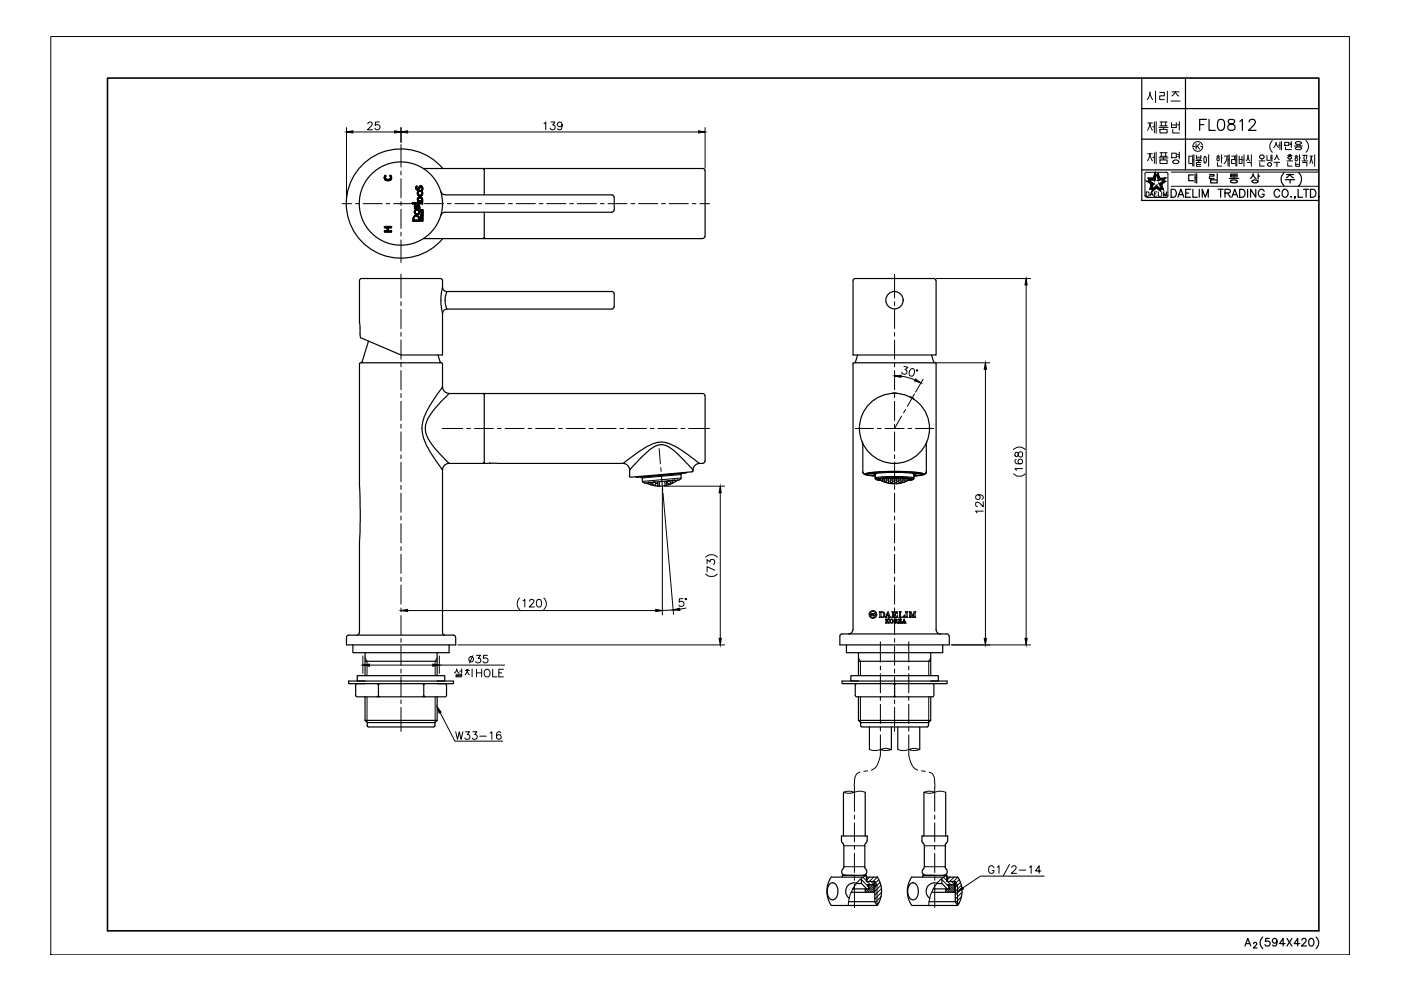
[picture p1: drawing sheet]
<svg xmlns="http://www.w3.org/2000/svg" width="297mm" height="210mm" viewBox="0 0 297 210" stroke-linecap="round" stroke-linejoin="round" font-family="sans-serif">
<defs><g id="words">
<text font-size="11" x="238.8" y="37.7">제품명</text>
<g font-size="8.8">
<text x="239.2" y="22.9">시리즈</text>
<text x="238.8" y="29.6">제품번</text>
</g>
<g font-size="5.7">
<text x="253.3" y="28.9">FL0812</text>
<text x="94.2" y="144.6">설치HOLE</text>
</g>
<g font-size="4.9">
<text x="98.4" y="141.8">35</text>
<text x="95.6" y="158">W33-16</text>
</g>
<g font-size="4.4">
<text x="76.9" y="28.6">25</text>
<text x="114.3" y="28.6">139</text>
<text x="209.5" y="110.1" transform="rotate(-90 209.5 110.1)">129</text>
<text x="146.8" y="129.8" transform="rotate(-90 146.8 129.8)">5°</text>
</g>
</g></defs>
<!-- layer: 0 -->
<g fill="none" stroke="#000" stroke-width=".21">
<path d="M10.8 7.7h275.3v194.7h-275.3zM248.3 36.5h31.3M248.3 39.5h31.3M255.3 33.4l.2-.3 .2 .3v1M255.7 34.4l-.2 .2-.2-.2M256.3 32.8v2.5M258 33.2h.6M258.1 34.5v.7h.9M258.2 32.9h.2M258.4 33.5v.5M258.5 33.5a.3 .3 0 0 0-.5 .3 .3 .3 0 0 0 .5 .2M259 32.8v1.8"/>
<path d="M259 33.5h.1M259.6 33.1h.6l-.2 .8-.5 .8M260.4 32.9v2.3M260.4 33.9h.2M260.6 32.8v2.5M261.1 33.1h.7v.7h-.7v.9h.7M261.8 33.9h.2M262 32.9v2.3M262.2 32.8v2.5M262.7 33.1v1.6h.6v-1.6M262.7 33.8h.6M263.5 33.9h.3"/>
<path d="M263.8 32.8v2.5M264.2 34.1l.3-.5 .1-.7 .4 1.2M264.5 34.5h.8v.8M265.3 32.8v1.4M266.9 34.1h1.3M267.1 34.5v.7h.9M267.3 32.9h.5M267.3 33.6h.5M267.3 32.9l-.2 .4 .2 .3M267.6 33.7v.4M267.8 32.9l.2 .4-.2 .3M268.6 32.9v1.1h.6"/>
<path d="M269.4 34.5l.2 .4-.2 .3M269.4 34.5a.41 .41 0 0 0-.5 .1 .41 .41 0 0 0 0 .5 .41 .41 0 0 0 .5 .1M269.5 33.5h.2M269.5 32.9v1.3M269.7 32.8v1.4M269.8 29.8a1.68 1.68 0 0 0 0 2.5M270.1 34.4h1.2M270.6 30.2v.2M270.7 32.9l-.2 .6-.3 .4M270.7 32.9l.5 .9M270.7 34.4v.9M271.1 31.3l-.6-1-.5 1"/>
<path d="M271.1 30.8h.3M271.4 30.1v1.6M271.7 30v1.8M272.4 30.2h.8v.6h-.8zM272.6 31.2v.5h1.2M272.9 34.1h1.2M273 34.5v.7h1M273 33h1M273.1 33.5l.1 .2M273.2 33.2l-.1 .3M273.2 33.2h.5M273.2 33.6h.5"/>
<path d="M273.3 32.8h.4M273.4 30.4h.4M273.4 30.6h.4M273.5 33.7v.4M273.7 33.2l.1 .2M273.8 30v1.3M273.8 33.3l-.1 .4M274.4 30.9h1.8M274.5 33.2h.7M274.6 33.5h.4M274.6 34h.4M274.6 30.4l1 .2"/>
<path d="M274.7 33.5v.5M274.7 30.2v.2M274.7 34.4v.9h.8v-.9M274.7 32.9h.3M274.7 34.8h.8M275 30.7v.2M275 33.5v.5M275.5 33.5h.2M275.5 32.8v1.4M275.6 30.1l.3 .1M275.6 30.7v.2M275.6 30.1h-.6l-.4 .1"/>
<path d="M275.7 31.2l.2 .1a.66 .66 0 0 1-.6 .5 .66 .66 0 0 1-.6-.5M275.7 31.2h-.5l-.5 .2M275.9 30.2v.2l-.3 .2M276 34.1h1.3M276.2 34.5h.9v.8M276.2 32.9h.4M276.5 32.9l-.1 .8M276.6 33.7v.4M276.7 32.9h.4M276.9 29.8a1.68 1.68 0 0 1 0 2.5M277.1 32.9l-.1 .8M277.7 34.6l.3-1.3 .3 1.3"/>
<path d="M277.7 33.1h.6M278 33.1v.2M278.7 32.8v2.5M242.8 41.5l.4 .3M243 40.7a.51 .51 0 0 1 .6 .2 .51 .51 0 0 1-.1 .7h-.5zM243.8 41.6l.4-.9 .3 .9M245.3 40.7h-.6v.9h.6M245.6 40.7v.9h.5M246.3 40.7v.9M246.7 41.6v-.9l.3 .9 .4-.9v.9M247.6 41.5l-.3 .4h-4.1M96.6 136.7h-.1"/>
<path d="M184.5 130.2h.1v.2h-.3M184.7 130h.2v.2l.5-.2-.2 .2 .2 .4h-.2l-.2-.3-.1 .3h-.2zM185.6 130h.2M185.7 130a.66 .66 0 0 0-.7-.4 .66 .66 0 0 0-.6 .6M185.8 130a.83 .83 0 0 0-.9-.5 .83 .83 0 0 0-.6 .9M185.9 130.2a.83 .83 0 0 1-.6 .9 .83 .83 0 0 1-1-.5M185.9 130.2h-.4v.2h.2a.66 .66 0 0 1-.5 .5 .66 .66 0 0 1-.7-.3h-.2M186.4 129.7h.6a.59 .59 0 0 1 .6 .6 .59 .59 0 0 1-.6 .6h-.6l.1-.1v-1zM186.8 130.9v-1.1a.53 .53 0 0 1 .6 .5 .53 .53 0 0 1-.5 .6M187.6 130.9l.4-.3 .1 .3zM187.9 130.6l.4-.9 .5 1.2h-.4M188 130.6h.4v.3"/>
<path d="M188.2 130l.2 .5h-.4zM188.4 131.4l-.3 .3 .3 .3M188.4 131.4h.1M188.4 132h.1M188.4 131.3h.1M188.4 131.3v.1M188.5 131.3h-.3l.1 .1-.3 .3v-.4h.1h-.4l.1 .1v.6l-.1 .1h.4l-.1-.4 .3 .4h.2l-.1-.1M188.5 131.3h.1M189.1 130.9h1.2v-.4l-.3 .3-.2 .1M189.1 130.9h.1M189.2 131.5h.1M189.6 131.3h.4a.24 .24 0 0 1 .2 .2 .24 .24 0 0 1-.2 .2l.4 .4h-.2l-.3-.4v.4h-.3l.1-.1v-.6z"/>
<path d="M189.7 131.3h.1M189.8 131.3l.3 .1-.2 .3zM189.8 130l-.3 .3v-.5h.5l.2 .3M189.8 130h.1M189.9 130v.6l-.2-.3-.2 .1v.4l.1 .1M190.2 130.1h.1M190.3 130.1l-.1-.4h-1.1l.1 .1v1.1M190.5 132.1h.1M190.6 129.7h.5l-.2 .1v.9a.51 .51 0 0 0 .9-.3l-.1 .5h-1.1l.1-.1v-1zM190.6 132h.1M190.7 132h.1M190.8 132h.2"/>
<path d="M190.8 132h.1M190.9 131.7l.1 .1v-.3l-.3 .2v-.4l.4 .2v-.2h-.6l.1 .1v.6l-.1 .1h.7v-.2l-.2 .1M190.9 131.7h.1M190.9 131.3h.1M190.9 131.7h-.2v.3M190.9 131.5h.1M190.9 131.6h.1M191 132h.1M191.1 132h.1M191.3 132l-.1 .1h.4l-.1-.3h.3l.1 .2M191.3 132h.1M191.4 132h-.1"/>
<path d="M191.4 132l.3-.7 .3 .7M191.4 132h.1M191.7 131.4l.1 .4h-.3zM191.7 130.9h.1M191.9 132h.1M191.9 132l-.2 .1 .3-.1M192 132h.1M192 130.9h.5h-.2v-1.1l.2-.1h-.5l.1 .1v1.1M192.7 129.7l.5 .1 .3 .8 .3-.8 .4-.1-.2 .1v1l.2 .1h-.6l.2-.1v-.8l-.3 .9h-.1l-.4-1.1v.9l.1 .2h-.4l.2-.1v-1zM193.6 130.9h.1"/>
<circle cx="189" cy="131.7" r=".32"/>
<circle cx="189" cy="131.7" r=".4"/>
</g>
<!-- layer: 00_COMPONENTS -->
<g fill="none" stroke="#000" stroke-width=".25">
<path d="M102.4 35.7l.2 .3 .3-.3M102.7 36v5.3M102.6 50.3l-.2 .2M102.7 45v5.5M102.7 50.4l.2 .1M198 59.1h.2l.3 .4v15.8h-17.6v-15.8l.2-.4h16.9M76.4 76.9l-.2 .3v25.6l.2 5.4-.2 6.8v19.2M76.5 76.9h17.1l.2 .3v4.8M78.1 72.3l-1.4 4.4 .2 .2M92.9 75.3l.4 1.5M93.3 76.7l-.1 .2M180.8 77.2l.3-.3h17.2l.2 .3v56.3a.91 .91 0 0 0 .9 .9"/>
<path d="M180.9 77.2v56.3M93.8 82a1.38 1.38 0 0 0 1.4 1.4M95.2 83.4h7.2M102.4 83.4l.2 .2 .3-.2M102.6 98l-.2 .3h-7.2a1.38 1.38 0 0 0-1.4 1.3v34.6M102.7 83.7v14.5M102.7 98.2l1.2 .1M102.9 83.4h46.1M103.9 98.3h.1M103.9 98.3h1.7M105.6 98.3h26.5a1.45 1.45 0 0 1 1.4 1.4v1.3M149 83.4l.2 .1 .3 .4v13.9l-.5 .4"/>
<path d="M149 98.3h-.7a1.57 1.57 0 0 0-1.4 1.7l-13.2 1.2M182.8 93.7l.1 .6M182.9 94.3v5.8a1.48 1.48 0 0 0 1.6 .7l1.1 .1-1.8-.2-.4-.2 .1-.1a40.7 40.7 0 0 1 12.3 0l.1 .1M196.4 94.3v5.8M196.5 93.7l-.1 .6M133.4 100.9l.3 .3M182.9 100.1l.2 .4h.3M184.5 100.3h.8M184.5 100.3v.1M184.5 100.4l.9 .1M184.5 100.4h.9v.1M184.9 100.2h.4"/>
<path d="M185.1 100.2h.3M185.3 100.2l.3 .3h-.2M185.4 100.5h.1M185.4 100.2h-.1M185.5 100.2h-.1M185.6 100.9l-1.4-.2-.3-.2a35.8 35.8 0 0 1 11.5 0l-.3 .2-1.3 .2M185.6 101.4l.2 .3 .8 .2M185.6 101.4a25.1 25.1 0 0 1 8.2 0M185.6 101.4v-.9a25.1 25.1 0 0 1 8.2 0v.9M186.1 101.5l.2 .1M186.3 101.6h.1M186.3 101.5v.1a6 6 0 0 0 6.7-.1"/>
<path d="M186.3 101.6a.38 .38 0 0 1 .6-.1l1.5-.2a15.3 15.3 0 0 1 4.7 .3h-.1M186.6 101.8l-.7-.2a24.6 24.6 0 0 1 7.6 0l-.7 .2M186.6 101.8l-.8-.2a22.3 22.3 0 0 1 7.8 0l-.9 .2M188.1 100h3.1M193 101.6h.1M193.3 101.5l-.2 .1M193.8 100.9l1.9-.2 .5-.2 .2-.4a1.48 1.48 0 0 1-1.6 .7zM193.8 101.4l-.2 .3-.9 .2M193.8 100.5h.1M193.8 100.2h.1M193.9 100.5h-.1M193.9 100.2h.3"/>
<path d="M193.9 100.2h.1M194 100.2l-.2 .3M194 100.3h.8M194 100.2h.5M194.8 100.4l-.9 .1M194.8 100.4h-.9v.1M194.8 100.3v.1M194.8 100.3h.1M73.9 134.7l-.4 .2v.2v1.6h23.1v-1.6M73.9 134.7h22.3l.3 .2 .1 .2M76.2 134.2l-.1 .2-.4 .2M77.4 138.4v4.9"/>
<path d="M93.8 134.2l.1 .2 .4 .2M178.1 134.9l.2-.4 .2-.1h22.3l.4 .2v.3M178.1 134.9v1.8h23.2v-1.8M179.5 136.7v1.7h20.4v-1.7M180.8 133.5a.91 .91 0 0 1-.9 .9M182 138.4v4.9M197.3 138.4v4.9M77.4 152.7l.5 .5M77.4 147.7v5M77.4 152.7h15.3M77.8 153.9l.3 .2M77.9 153.2v.7"/>
<path d="M77.9 153.2h14.3M78.1 154.1h13.9M92.2 153.2v.7l-.2 .2M92.7 147.7v5M92.7 152.7l-.5 .5M182 152.7h15.3M182 152.7l.5 .5M182 147.7v5M182.5 153.2v.7l.2 .2M182.5 153.2h14.4M182.7 154.1h13.9M196.8 153.9l-.2 .2"/>
<path d="M196.9 153.2v.7M197.3 147.7v5l-.4 .5"/>
<circle cx="189.6" cy="63.6" r="1.84"/>
<circle cx="189.6" cy="90.8" r="7.4"/>
</g>
<!-- layer: CL -->
<g fill="none" stroke="#000" stroke-width=".21">
<path d="M85 30.6v4.8M85 36.3v.8M85 37.9v4.1M85 42.8v.8M85 44.4v4M85 49.2v.8M85 50.9v4.8M85 58.1v5.1M189.7 58.1v5.1M85 64v.8M85 65.6v4.1M85 70.5v.8"/>
<path d="M85 72.1v4.1M85 77v.8M85 78.6v4M189.7 64v.8M189.7 65.6v4.1M189.7 70.5v.8M189.7 72.1v4.1M189.7 77v.8M189.7 78.6v4M85 83.4v.9M85 85.1v4.1M85 90v.8"/>
<path d="M85 91.6v4M85 96.4v.8M85 98v4.1M93.7 90.8h4.4M98.9 90.8h.9M100.6 90.8h4M105.5 90.8h.8M107.1 90.8h4M111.9 90.8h.8M113.6 90.8h4M118.4 90.8h.8M120 90.8h4.1"/>
<path d="M124.9 90.8h.8M126.5 90.8h4.1M131.4 90.8h.8M133 90.8h4.1M137.9 90.8h.8M139.5 90.8h4.1M139.8 95.1l.2 3.2M140.1 99.1l.1 .8M144.4 90.8h.8M146 90.8h4.4M181.3 90.8h3.9M186 90.8h.8"/>
<path d="M187.6 90.8h4.1M189.7 83.4v.9M189.7 85.1v4.1M189.7 90v.8M189.7 91.6v4M189.7 96.4v.8M189.7 98v4.1M191.1 88.2l-1.4 2.6M192 86.8l-.4 .7M192.5 90.8h.8M193.9 83.5l-1.5 2.6M194.1 90.8h3.9"/>
<path d="M85 102.9v.9M85 104.6v4M85 109.4v.8M85 111v4.1M85 115.9v.8M85 117.5v4.1M140.2 100.8l.3 3.2M189.7 102.9v.9M189.7 104.6v4M189.7 109.4v.8M189.7 111v4.1M189.7 115.9v.8"/>
<path d="M189.7 117.5v4.1M85 122.4v.8M85 124v4.1M85 128.9v.8M85 130.5v4.1M85 135.4v.8M85 137v4.1M186.7 136.1v4.3M189.7 122.4v.8M189.7 124v4.1M189.7 128.9v.8M189.7 130.5v4.1"/>
<path d="M189.7 135.4v.8M189.7 137v4.1M192.7 136.1v4.3M85 141.9v.8M85 143.5v4.1M85 148.4v.8M85 150v5.1M186.7 155.8v4.3a4.1 4.1 0 0 1-1.6 3.1l-.3 .1M186.7 141.2v.8M186.7 142.8v4.1M186.7 147.7v.8M186.7 149.3v4.1"/>
<path d="M186.7 154.2v.8M189.7 141.9v.8M189.7 143.5v4.1M189.7 148.4v.8M189.7 150v5.1M192.7 155.8v4.3a4.1 4.1 0 0 0 1.6 3.1l.3 .1M192.7 141.2v.8M192.7 142.8v4.1M192.7 147.7v.8M192.7 149.3v4.1M192.7 154.2v.8M181.2 172.8v.9"/>
<path d="M181.2 174.5v4M181.2 179.3v.8M182.3 163.7a1.85 1.85 0 0 0-1.1 2.2v6.1M184 163.4l-.9 .1M195.4 163.4l.8 .1M197 163.7a1.85 1.85 0 0 1 1.2 2.2v6.1M198.2 172.8v.9M198.2 174.5v4M198.2 179.3v.8M181.2 180.9v4.1M181.2 185.8v.8M181.2 187.5v4.9"/>
<path d="M198.2 180.9v4.1M198.2 185.8v.8M198.2 187.5v4.9"/>
</g>
<!-- layer: 0 -->
<g fill="none" stroke="#000" stroke-width=".25">
<path d="M242.1 16.6v25.9h37.5M251.3 16.6v19.4M89.8 35.7h59.2M93.9 35.7a11.6 11.6 0 0 0-16.8-1 11.6 11.6 0 0 0 0 16.9 11.6 11.6 0 0 0 16.8-1M149 35.7l.2 .1 .3 .4M149.5 36.2v13.9M242.1 36h37.5M242.1 29.5h37.5M242.1 23h37.5M256.4 37h1v.3h-1v.5h1M256.7 38.1h1.4v.7h-1.4zM258.1 36.8v1.2"/>
<path d="M260.7 37.8h2M260.9 38.4v.2M260.9 37.2h1.5M260.9 38.5l.3 .2M261.2 38.2h.8l.4 .3-.4 .2h-.8M261.2 38.2l-.3 .1M261.6 37.5v.3M262.4 36.9h-1.5v.6h1.5M265.5 38.4a.74 .74 0 0 1 1.2 .1 .74 .74 0 0 1-1.2-.1zM265.7 36.9l-.2 .5-.4 .4M265.7 36.9l.2 .5 .4 .4M266.8 36.8v1.2"/>
<path d="M266.8 37.3h.3M272.3 36.6a1.89 1.89 0 0 0 0 2.8M272.5 38.1h2M272.8 37h1.4M273.5 36.9l-.7 .8M273.5 37l.3 .4 .4 .3M273.5 38.1v.7M275.3 36.6a1.89 1.89 0 0 1 0 2.8M89.8 50.6h59.2M149.5 50.1l-.3 .4h-.2M248.3 40.1h.5a.91 .91 0 0 1 .6 .9 .91 .91 0 0 1-.6 .8h-.5zM249.7 41.8l.7-1.7 .6 1.7"/>
<path d="M252.4 40.1h-1v1.7h1M252.9 40.1v1.7h.9M254.3 40.1v1.7M254.9 41.8v-1.7l.6 1.7 .7-1.7v1.7M258.2 40.1h1.1M258.8 40.1v1.7M259.7 40.9h1l.2-.4-.5-.4h-.7v1.7M260.3 40.9l.6 .9M261.2 41.8l.6-1.7 .6 1.7M261.4 41.3h.8M262.8 40.1h.6a.91 .91 0 0 1 .6 .9 .91 .91 0 0 1-.6 .8h-.6zM264.5 40.1v1.7"/>
<path d="M266.2 40.1v1.7l-1.1-1.7v1.7M268 40.6a.63 .63 0 0 0-.7-.5 .63 .63 0 0 0-.5 .7v.4a.61 .61 0 0 0 .6 .6 .61 .61 0 0 0 .6-.6h-.4M271.3 40.6a.61 .61 0 0 0-.7-.5 .61 .61 0 0 0-.5 .7v.4a.61 .61 0 0 0 .5 .6 .61 .61 0 0 0 .7-.4M272 40.4a.63 .63 0 0 1 .7-.2 .63 .63 0 0 1 .4 .6v.4a.64 .64 0 0 1-.6 .6 .64 .64 0 0 1-.7-.6zM273.7 41.7h.1zM274.6 41.7h-.1h.1l-.1 .4M275.2 40.1v1.7h1M276.4 40.1h1.1M276.9 40.1v1.7M277.8 40.1h.6a.89 .89 0 0 1 .6 .9 .89 .89 0 0 1-.6 .8h-.6zM279.5 41.7h.2zM181.3 76.7l.2 .2"/>
<path d="M181.8 75.3l-.4 1.5M197.5 75.3l.5 1.4-.2 .2M74.8 136.7v1.7h20.4v-1.7M267.7 198.7a1.63 1.63 0 0 0 0 2.4M269.1 199h-.7l-.1 .6a.58 .58 0 0 1 .9 0 .58 .58 0 0 1-.2 .9 .58 .58 0 0 1-.8-.2M270.7 199.5a.49 .49 0 0 1-.7 .4 .49 .49 0 0 1-.1-.8 .49 .49 0 0 1 .8 .1v.3a.71 .71 0 0 1-.6 1.1l-.2-.1-.1-.1M272.9 199l1 1.6M273.9 199l-1 1.6M276 199.3l.3-.3 .5 .1 .1 .2v.3l-1 1h1.1M277.7 199.1a.51 .51 0 0 1 .8 .2 .78 .78 0 0 1 .1 .9 .78 .78 0 0 1-.9 .3 1.19 1.19 0 0 1 0-1.4zM279 198.7a1.63 1.63 0 0 1 0 2.4M264 200.6l.6-1.6 .6 1.6"/>
<path d="M264.2 200.1h.8M265.8 200.1l.2-.3 .4 .1v.4l-.7 .7h.8M272.5 200.1h-1.2l.7-1.1v1.6M275.6 200.1h-1.2l.7-1.1v1.6"/>
</g>
<!-- layer: D -->
<g fill="none" stroke="#000" stroke-width=".21">
<path d="M73.5 27.1v15.6M74.8 28h8.9M81.5 37.7l.6 .6M81.5 37.6l.6 .7M81.5 37.5l.3 .3M81.5 37.9l.3 .4M81.5 37.8l.5 .5M81.5 37.5l.2 .2M81.5 37.4l.2 .2M81.5 37.3l.2 .2M81.6 38.1l.1 .1M81.6 37.3l.2 .1"/>
<path d="M81.6 37.2l.2 .2M81.7 37.2l.1 .1M81.9 38l.3 .3M82 38l.3 .3M82.1 38l.3 .3M82.2 38.1l.3 .2M82.3 38.1l.3 .2M82.4 38.1l.2 .2M82.4 38l.3 .3M82.5 38l.2 .2M82.6 38l.2 .2M82.6 37.3l.4 .3"/>
<path d="M82.7 37.9l.2 .2M82.7 37.2l.3 .3M82.7 37.8l.2 .3M82.7 37.4l.3 .3M82.8 37.8l.2 .2M82.8 37.6l.2 .2M82.8 37.5l.2 .3M82.8 37.2l.1 .1M85 27.1v3.1M86.4 28h61.7M88.2 40l.3 .3M88.2 39.9l.4 .4"/>
<path d="M88.2 39.8l.2 .2M88.2 39.8h.1M88.2 39.7l.1 .1M88.2 39.5l.2 .2M88.3 39.5l.1 .1M88.4 39.5h.1M88.8 39.9l.1 .2-.2-.1M88.8 39.8l.2 .2M88.8 39.8l.2 .1M88.8 39.7l.2 .2M89 39.5l.1 .2M89 39.5l.2 .1"/>
<path d="M89 39.8l-.1-.1 .1 .1M89.2 39.4l.4 .4M89.3 39.6l-.2-.1 .2 .1M89.3 39.4l.3 .4M89.4 39.5l.1 .1M89.5 40l.1 .1M89.5 39.9l.1 .1M89.5 39.8l.1 .1M149.5 27.1v8.6M72.5 43.2h2.1M75.4 43.2h.8M77 43.2h4"/>
<path d="M81.5 49.2h.1M81.5 49.1l.1 .1M81.5 49l.2 .2M81.5 48.9l.3 .3M81.5 48.3h.1M81.5 48.2l.1 .1M81.5 48.1l.2 .2M81.5 48l.3 .3M81.6 48l.2 .3M81.6 48.9l.3 .3M81.6 48l.3 .3M81.7 48.9l.3 .3"/>
<path d="M81.7 48l.3 .3M81.8 48l.6 .5M81.8 48.9l.3 .3M81.8 43.2h.8M81.9 48.9l.2 .3M81.9 48l.5 .5M82 48.9l.2 .3M82 48l.4 .4M82.1 48.9l.2 .3M82.1 48l.3 .3-.3-.3M82.1 48.9l.3 .3M82.1 48.8l.4 .4"/>
<path d="M82.1 48.7l.5 .5M82.1 48.6l.5 .6M82.1 48.6l.3 .2M82.1 48.5l.3 .2M82.1 48.4l.3 .2M82.2 48l.3 .3M82.3 48l.3 .3M82.4 48l.2 .3M82.5 48.9l.2 .3M82.5 48l.2 .3M82.6 48.9l.2 .3M82.6 48l.2 .3"/>
<path d="M82.6 48.9l.3 .3M82.6 48l.3 .3M82.7 48.9l.3 .3M82.7 48l.3 .3M82.8 48.9l.2 .2-.1-.2M82.8 48l.2 .2M82.9 48l.1 .1M82.9 48.9l.1 .1M82.9 48h.1M83.5 43.2h4M87.4 43.1l.2 .2M87.4 43.1l.2 .1"/>
<path d="M87.5 43l.1 .2M87.5 43l.2 .1M87.6 46.9h.1M87.6 46.8l.1 .1M87.6 46.7l.1 .2M87.6 46.7l.2 .2M87.6 46.6l.3 .3M87.6 46.5l.1 .2M87.6 46.4l.1 .2M87.6 46.4h.1M87.6 46.3l.1 .1M87.7 46.1l.1 .1"/>
<path d="M87.7 46l.1 .1M87.7 46.2v.1M87.8 46.7l.2 .2M87.8 45.9l.1 .1M87.9 45l.5 .6M87.9 44.9l.1 .1M87.9 44.8l.1 .1M87.9 46.7l.2 .2M87.9 45.8v.2M87.9 45l.1 .1M87.9 44.2h.1M87.9 44.1l.1 .1"/>
<path d="M87.9 43.9l.2 .3M87.9 43.9h.1M87.9 43.8l.1 .1M87.9 43.7l.1 .1M87.9 42.9l.3 .3M87.9 44.7l.1 .1M87.9 43.2h.1M87.9 43.1l.1 .1M87.9 45.8l.1 .1M87.9 45.2l.4 .3M87.9 44l.1 .2M87.9 43l.1 .2"/>
<path d="M87.9 43.6l.1 .1M87.9 43.6l.2 .1M87.9 44.6l.2 .1M87.9 46.7l.3 .2M87.9 45.8l.2 .1M88 45.8l.2 .1M88 45.3l.1 .1M88 44.6l.1 .1M88 43.5l.1 .2M88 44l.2 .2M88 46.7l.2 .2-.1-.2M88 44.5l.1 .2"/>
<path d="M88.1 43.5l.3 .4M88.1 44.5l.1 .1M88.1 45.7l.1 .2M88.1 43l.1 .2M88.1 44l.2 .2M88.1 43l.2 .2M88.1 43.5l.3 .3M88.1 45.7l.2 .2M88.2 44.4v.2l-.1-.1M88.2 44l.2 .2M88.2 45.7l.2 .2M88.2 43.5l.2 .2"/>
<path d="M88.2 43l.2 .2M88.2 46.7l.2 .2M88.2 44.4l.2 .1M88.2 45.3l.2 .3M88.2 40.1l.2 .2M88.3 44l.1 .2M88.3 43l.1 .2M88.3 46.7l.1 .2M88.3 45.7l.2 .2M88.3 44.4l.1 .1M88.3 43.2h.9M88.3 44.4l.2 .1"/>
<path d="M88.3 43.9l.2 .3M88.3 43.9l.3 .3M88.4 43l.1 .2M88.4 45.4l.1 .2M88.4 43.6v.1M88.4 46.7l.1 .2M88.4 45.7l.6 .6M88.4 44.4l.2 .1M88.4 43.5l.1 .1M88.4 43l.2 .2M88.4 45.4l.2 .2M88.4 46.7l.2 .2"/>
<path d="M88.4 45.7l.6 .5M88.5 44.4l.5 .5M88.5 43.4l.1 .2M88.5 41.1l.5 .5M88.5 41l.1 .1M88.5 40.9l.1 .1M88.5 40.1l.2 .2M88.5 42.8h.1M88.5 44l.2 .2M88.5 45.4l.2 .1M88.5 43.4l.5 .5M88.5 46.7l.2 .2"/>
<path d="M88.5 43l.2 .2M88.5 42.7h.1M88.5 42.6l.2 .1M88.5 42.5l.2 .2M88.5 42.4l.3 .3M88.5 42.3l.2 .2M88.5 42.2l.2 .2M88.5 42.2l.2 .1M88.5 42.1l.2 .1M88.5 41.2l.4 .4M88.5 40.8l.1 .1M88.5 40.7l.2 .2"/>
<path d="M88.6 45.8l.3 .3M88.6 45.3l.1 .2M88.6 44.4l.4 .3M88.6 41.3l.2 .2M88.6 40.7l.1 .1M88.6 40.1l.1 .2M88.6 43l.2 .2M88.6 44l.2 .2M88.6 46.7l.2 .2M88.6 42l.1 .2-.1-.1M88.6 42l.1 .1M88.6 40.6l.1 .1"/>
<path d="M88.6 40.1l.2 .1M88.7 43.4l.3 .3M88.7 41.9l.1 .1M88.7 40.6l.1 .1M88.7 40l.1 .2M88.7 45.3l.1 .1M88.7 44l.2 .2M88.7 46.7l.2 .2M88.7 43l.2 .2M88.7 40l.2 .1M88.7 44.5l.2 .1M88.7 42.5l.3 .2"/>
<path d="M88.7 40.5l.2 .1M88.8 43.4l.1 .2M88.8 44l.2 .2M88.8 46.7l.2 .2M88.8 43l.2 .2M88.8 41.9l.1 .1M88.8 40.5l.1 .1M88.8 46.4l.2 .1M88.8 45.2l.1 .1-.1-.1M88.8 46.7l.2 .1M88.8 46.6l.2 .1M88.8 46.5l.2 .2"/>
<path d="M88.8 46.2l.2 .2M88.8 45.1l.2 .1M88.8 44l.2 .1M88.8 41.8l.2 .2M88.8 40.5l.2 .1M88.9 44.9l.1 .1M88.9 44.8l.1 .2M88.9 43.9l.1 .1M88.9 43.8l.1 .1M88.9 46.4l.1 .2M88.9 45l.1 .2M88.9 45l.1 .1"/>
<path d="M88.9 43l.1 .2M88.9 42.5l.1 .2M88.9 41.8l.1 .2M88.9 41.4l.2 .2M88.9 40.4l.2 .2M89 43l.1 .2M89 42.5l.1 .2M89 41.8l.1 .2M89 40.4l.2 .2M89 41.8l.3 .2M89 41.4l.2 .2M89 43l.2 .2"/>
<path d="M89 42.5l.2 .2M89 40.4l.3 .2M89.1 41.8l.5 .5M89.1 41.4l.2 .2M89.1 43l.2 .2M89.1 42.5l.2 .2M89.1 40.4l.5 .5M89.2 41.4l.1 .2M89.2 46.9h.1M89.2 45.7l.1 .1M89.2 45.6l.1 .1M89.2 45l.1 .1"/>
<path d="M89.2 44.8l.1 .1M89.2 44.7l.2 .2M89.2 46.8l.1 .1M89.2 46.7l.2 .2M89.2 45.9h.1M89.2 45.8l.1 .1M89.2 44.6h.1M89.2 44.9h.1M89.2 45.5h.1M89.2 45.4l.1 .1M89.2 44.5l.1 .1M89.2 43l.2 .2"/>
<path d="M89.2 42.5l.2 .2M89.2 41.8l.4 .4M89.2 41.4l.1 .1M89.3 46.5v.2M89.3 45.6h.1M89.3 44.5h.1M89.3 40.4l.3 .4M89.3 46.5l.1 .1M89.3 46.3l-.1-.1 .2 .2M89.3 46.1l.1 .1M89.3 45.4l.1 .1M89.3 45l.1 .1"/>
<path d="M89.3 42.5l.2 .2M89.3 45.8l.1 .1M89.3 44.8h.1M89.3 46.8l.2 .1M89.3 44.6l.2 .1M89.3 41.9l.2 .1M89.4 40.3h.1M89.4 45.8l.1 .1M89.4 45.6l.1 .1M89.4 45l.1 .1M89.4 44.8l.1 .1M89.4 46.5l.1 .1"/>
<path d="M89.4 45.7l.1 .1M89.4 45.4l.1 .1M89.4 42.5l.2 .3M89.4 41.3l.1 .1M89.4 44.5h.1M89.4 46.8l.1 .1M89.4 46.3l.1 .1M89.4 46.1l.1 .1M89.4 45.6h.1M89.4 44.7l.1 .1M89.4 43.2l-.1-.2 .2 .2M89.4 41.5l-.1-.1 .2 .1"/>
<path d="M89.4 40.2l.1 .1M89.5 45v.1M89.5 46.5l.2 .2M89.5 46.1l.2 .3M89.5 45.8l.2 .1M89.5 45.4v.1M89.5 44.8v.1M89.5 44.6v.1M89.5 43l.1 .2M89.5 42.5l.1 .2M89.5 42.2l.1 .2M89.5 41.2v.2l-.1-.1"/>
<path d="M89.5 41.1l.1 .2M89.5 40.2l.1 .1M89.5 40.1l.1 .1M89.5 44.5h.1M89.5 46.8l.1 .1M89.5 44.7h.1M89.5 42.5l.1 .1M89.5 42.4l.1 .1M89.5 42.3l.1 .2M89.5 41.1l.1 .1M89.5 41l.1 .1M89.5 40.9l.1 .2"/>
<path d="M89.5 40.9l.1 .1M89.5 40l.1 .2M89.5 45l.1 .1M89.5 46.5l.1 .1M89.5 46.1h.1M89.5 45.4l.1 .1M89.5 44.8l.1 .1M89.5 44.6l.2 .1M89.6 43.3h.1M89.6 43.2h.1M89.6 46l.1 .1M89.6 45.8h.1"/>
<path d="M89.6 45.6l.1 .1M89.6 45.4l.1 .1M89.6 45.3l.1 .1M89.6 45.2l.1 .1M89.6 46.8l.1 .1M89.6 46.7l.1 .1M89.6 45.7l.1 .1M89.6 44.8l.1 .1M89.6 44.5h.1M89.6 43v.1M89.6 45.6h.1M89.6 45.2h.1"/>
<path d="M89.6 46h.1M89.6 45h.1M89.7 46.4h.1M90 43.2h4M94.8 43.2h.8M96.4 43.2h4.1M101.3 43.2h.8M102.9 43.2h4.1M107.8 43.2h.8M109.4 43.2h4.1M114.3 43.2h.8M115.9 43.2h4.1"/>
<path d="M120.8 43.2h.8M122.4 43.2h4.1M127.3 43.2h.8M128.9 43.2h4M133.8 43.2h.8M135.4 43.2h4.1M140.3 43.2h.8M141.9 43.2h4M146.7 43.2h.8M148.4 43.2h2M198.5 59.1h20M191 79.8l3 .7"/>
<path d="M191.7 77.7l.8 .2-.6 .5a.54 .54 0 0 1 .2 .9 .54 .54 0 0 1-.9-.4M193 78.4a.52 .52 0 0 1 .8-.1 1.04 1.04 0 0 1-.6 1.5l-.1-.1a.85 .85 0 0 1-.1-1.3zM198.5 76.9h11.4M208.9 78.3v57M217.6 60.4v74.9M195.7 80.4l-1.6 2.7M214.9 95.3a1.63 1.63 0 0 1 2.5 0M215.3 96v.7a.33 .33 0 0 0 .5-.1l.1-.3a.45 .45 0 0 1 .4-.5 .45 .45 0 0 1 .5 .4v.3a.45 .45 0 0 1-.5 .4 .45 .45 0 0 1-.4-.5l-.2-.4zM215.4 97.4a.49 .49 0 0 0-.2 .5 .49 .49 0 0 0 .3 .4h.8a.5 .5 0 0 0 .5-.5 .5 .5 0 0 0-.7-.4 .5 .5 0 0 0-.2 .7l.4 .2M216.8 99.4h-1.6l.3 .3M134.9 101.1h.1M137.5 102.4h.1"/>
<path d="M137.5 102.4l-.1 .2M137.8 102.3h.1M137.8 102.3l-.3 .1M137.8 102.3l.2 .3M138 102.6l-.1 .2M138.4 102.6h-.4M138.4 102.6l.2 .3M138.5 102.3h.1M138.5 102.3l-.1 .3M138.6 102.9l-.1 .1M138.9 102.2h.1M138.9 102.2l-.4 .1"/>
<path d="M138.9 102.2l.2 .3M138.9 102.8l-.3 .1M138.9 102.8l.2 .2M139.1 102.5l-.2 .3M139.4 102.4l-.3 .1M139.5 103.1h.1M139.5 103v.1M140.4 103.5v26.9M140.6 104.5l2.2 25.8M140.9 103.1h12.7M141.3 102.3h.2M141.4 102.9h.1"/>
<path d="M141.5 102.3l.2 .3M141.6 102h.1M141.6 102h.4M141.6 102l-.1 .3M141.7 102.6h.3M141.7 102.6l-.1 .3M142 102l.2 .2M142 101.9v.1M142 102.6l.1 .1M142.2 102.2h.4M142.2 102.2l-.2 .4M142.6 102.2l.1 .2"/>
<path d="M142.7 101.9h.1M142.7 101.9l-.1 .3M143 101.9h.1M143 101.9h-.3M143 101.9l.2 .3M144.4 100.6l-8.2 .7M144.4 101.3l-8.2 .8M145.6 100.2h.1M149.6 118.2a1.63 1.63 0 0 1 2.5 0M149.9 119.5v-.8l.7 .4a.54 .54 0 0 1 .5-.5 .54 .54 0 0 1 .5 .5 .54 .54 0 0 1-.4 .6M152.7 104.5v30.8M186.5 101.8h.1"/>
<path d="M186.6 101.8h.1M186.7 101.5h.3M186.7 101.5h.1M186.7 101.5l-.1 .3M187 102h.1M187 101.5l.2 .3M187 101.4v.1M187.2 101.8h.2M187.2 101.8l-.2 .2M187.4 101.8l.2 .2M187.5 101.4l.1 .1M187.6 101.5h.3"/>
<path d="M187.6 102h.3M187.6 101.5l-.2 .3M187.6 102l-.1 .2M187.9 102l.1 .3M187.9 101.5l.1 .3M188 101.4l-.1 .1M188 101.8h.3M188 102.3h.3M188 101.8l-.1 .2M188 102.3l-.1 .1M188.3 102.3l.1 .2M188.3 101.8l.1 .2"/>
<path d="M188.4 101.3v.2M188.4 101.5h.3M188.4 102h.3M188.4 101.5l-.1 .3M188.4 102l-.1 .3M188.5 102.5h.2M188.7 102.5l.1 .1M188.7 102l.2 .3M188.7 101.5l.2 .3M188.9 101.3l-.2 .2M188.9 101.8h.3M188.9 102.3h.3"/>
<path d="M188.9 101.8l-.2 .2M188.9 102.3l-.2 .2M189.2 102.3l.1 .2M189.2 101.8l.1 .2M189.2 101.3l.1 .2M189.3 101.5h.3M189.3 102h.3M189.3 102.5h.3M189.3 101.5l-.1 .3M189.3 102l-.1 .3M189.3 102.5v.1M189.6 102l.2 .3"/>
<path d="M189.6 101.5l.2 .3M189.6 102.5l.1 .1M189.8 101.3l-.2 .2M189.8 101.8l-.2 .2M189.8 102.3l-.2 .2M189.8 101.8h.2M189.8 102.3h.2M190 102.3l.2 .2M190 101.8l.2 .2M190.1 101.3l.1 .2M190.2 101.5h.3M190.2 102h.3"/>
<path d="M190.2 102.5h.3M190.2 101.5l-.2 .3M190.2 102l-.2 .3M190.2 102.5l-.1 .1M190.5 102.5v.1M190.5 102l.1 .3M190.5 101.5l.1 .3M190.6 101.3l-.1 .2M190.6 101.8h.3M190.6 102.3h.3M190.6 101.8l-.1 .2M190.6 102.3l-.1 .2"/>
<path d="M190.9 102.3l.2 .2M190.9 101.8l.2 .2M190.9 101.3l.2 .2M191.1 101.5h.3M191.1 102h.3M191.1 101.5l-.2 .3M191.1 102l-.2 .3M191.4 102l.1 .3M191.4 101.5l.1 .3M191.4 101.3v.2M191.5 101.8h.3M191.5 102.3h.3"/>
<path d="M191.5 101.8l-.1 .2M191.5 102.3l-.1 .1M191.8 101.8l.2 .2M191.8 101.3l.2 .2M192 101.5h.2M192 102h.2M192 101.5l-.2 .3M192 102l-.2 .2M192.2 102v.1M192.2 101.5l.2 .3M192.3 101.4l-.1 .1M192.4 101.8h.3"/>
<path d="M192.4 101.8l-.2 .2M192.7 101.8v.1M192.8 101.4v.1M192.8 101.5h.3M192.8 101.5l-.1 .3M193.1 101.5l.1 .2M193.1 101.5h.1M214.9 100.5a1.72 1.72 0 0 0 2.5 0M77.4 139.5l.4 .7v3.1M86.4 129.5h52.6M97.1 136.7h56.5M110.2 126.8a1.63 1.63 0 0 0 0 2.4"/>
<path d="M110.9 127.4l.4-.3v1.6M112.3 127.5l.3-.4h.3l.3 .3-.1 .3-.9 1h1.1M114 127.2a.51 .51 0 0 1 .7 .2l.1 .4a.7 .7 0 0 1-.6 .9 .99 .99 0 0 1-.2-1.5zM115.3 126.8a1.63 1.63 0 0 1 0 2.4M145.5 128.9l-2.2 .4-2.9 .1M149.6 121.7a1.72 1.72 0 0 0 2.5 0M151.5 120.9l-1.6-.8v1.1M182 139.5l.4 .7v3.1M197.3 139.5l-.4 .7v3.1M201.7 136.7h16.8M76.9 141h14.9M77.8 147.7v5.5"/>
<path d="M92.3 147.7v5.5M93.1 141h13.9M93.3 151.1l3.1 6h10.2M182.4 147.7v5.5M184.3 158.9a5 5 0 0 0 3.4-.2l1.3 .2-.9 .2-1.4-.2M190.3 158.9a5 5 0 0 0 3.4-.2l1.3 .2-.9 .2-1.4-.2M196.9 147.7v5.5M181.2 168l-1.2-.3-1.2 .3a5.2 5.2 0 0 0 3.3-.2l1.3 .2M198.2 168l-1.2-.3-1.1 .3a5.2 5.2 0 0 0 3.3-.2l1.3 .2M210.7 183.9a.59 .59 0 0 0-.6-.4 .59 .59 0 0 0-.5 .7v.4a.57 .57 0 0 0 .6 .6 .57 .57 0 0 0 .5-.6h-.3M211.4 183.9l.4-.3v1.6M214.1 183.3l-1.4 2.4"/>
<path d="M214.5 183.9l.4-.3h.4l.1 .3-.2 .5-.8 .8h1.1M216.1 184.5h1.4M218.2 183.9l.4-.3v1.6M220.7 184.7h-1.1l.7-1.1v1.6"/>
<circle cx="194.4" cy="78.5" r=".15"/>
</g>
<!-- layer: DWG -->
<g fill="none" stroke="#000" stroke-width=".25">
<path d="M81.6 37.2l.2 .1-.1 .3a.39 .39 0 0 0 .5 .5h.2a.44 .44 0 0 0 .4-.4 .44 .44 0 0 0-.2-.4l.2-.2a.66 .66 0 0 1 .2 .8 .66 .66 0 0 1-.6 .4h-.3a.69 .69 0 0 1-.6-.4 .69 .69 0 0 1 .1-.7zM81.5 48h1.5v.3h-.6v.6h.6v.3h-1.5v-.3h.6v-.6h-.6zM136.2 102l.1 .2M139.4 102.2l.1 .9M139.8 102.2v.9M140.9 102.1l.1 .9M141.3 102l.1 .9M143.7 101.8a6.3 6.3 0 0 1-6.7 .6M143.9 101.8l-7.2 .6-.4-.2M144 101.7l-.1 .1M144.3 101.6l-.2 .1M144.4 101.3l-.1 .2"/>
<path d="M144.4 101.3v-.7l.2-.2-8.7 .7 .3 .2v.8M145.6 100.2l-10.5 1-.3-.1M75.6 144.9h18.9l.2 .3v2.3l-.2 .2h-18.9l-.2-.2v-2.3zM77.4 144.4h-1.7v-1.1h18.6v1.1h-1.6M77.4 140.2h15.3M80 147.7l.2-.2 .2 .2M80 144.9l.2 .3 .2-.3M80.2 145.2v2.3M89.6 147.7l.2-.2 .3 .2M89.6 144.9l.2 .3 .3-.3M89.8 145.2v2.3M96.2 144.4h-22.3v.5h3.5"/>
<path d="M178.5 144.4h22.3v.5h-22.3zM181.5 144.9l-.2 .3v2.3l.2 .2h16.3l.2-.2v-2.3l-.2-.3M182 144.4h-1.6v-1.1h18.5v1.1h-1.6M182 140.2h15.3M184.3 154.1v4.8M189 154.1v4.8M189.5 147.7l.2-.2 .2 .2M189.5 144.9l.2 .3 .2-.3M189.7 145.2v2.3M190.3 154.1v4.8M195 154.1v4.8M178.8 168v9.2"/>
<path d="M183.4 168v9.2M183.8 178.3l-.5 1v4.6l.2 .3M183.9 178.3v-1.1h-5.5v1.3l.5 .8-.1 4.8a.8 .8 0 0 0-.3 .9 .8 .8 0 0 0 .7 .6M195.9 168v9.2M200.4 179.3v4.5M200.5 168v9.2M200.7 178.7l-.3 .6M200.9 178.3l-.3 .5M200.9 178.3v-1.1h-5.4v1.3l.5 .8-.1 4.8a.8 .8 0 0 0-.4 .9 .8 .8 0 0 0 .8 .6M175.9 187.5a.98 .98 0 0 1 1.1-.2 .98 .98 0 0 1 .6 .9 2.04 2.04 0 0 1-1 2.6 1.72 1.72 0 0 1-1.2-2.2zM176.2 185.9a5.4 5.4 0 0 0 0 6.1M176.3 186h6.7"/>
<path d="M176.3 192h9.7M178.9 185.6h4.8v1.3h1.8v4.3l.4 .8M179.9 191.2h5.6M181.2 185.6h-2.6v.4M181.6 187.3h1l1.2 1.2M181.7 187.2a1.82 1.82 0 0 0-2.2 1 1.82 1.82 0 0 0 .6 2.3M182.6 186.3v1M183.4 188.5v.7M183.5 184.2a.78 .78 0 0 1 .2 .9 .78 .78 0 0 1-.7 .5M183.7 186h2.3M183.8 186v.9M184 187.6l.2 .8"/>
<path d="M185.3 187.6h-1.4l.3 .9h-3.4M185.3 186.9v2.3h-4.8M185.3 187.7h.6M186 185.9a5.4 5.4 0 0 1 0 6.1M193.1 187.3a1.06 1.06 0 0 1 1.5 .9 2.04 2.04 0 0 1-.9 2.6 1.72 1.72 0 0 1-1.2-2.2l.3-.9zM193.3 185.9a5.4 5.4 0 0 0 0 6.1M193.4 186h6.7M195.9 185.6h4.9v1.3h1.7v4.3l.5 .8M197 191.2h5.5M198.2 185.6h-2.6v.4M198.7 187.3h1l1.1 1.2M198.7 187.2a1.82 1.82 0 0 0-2.2 1 1.82 1.82 0 0 0 .6 2.3"/>
<path d="M199.7 186.3v1M200.4 183.7l.2 .5M200.5 188.5v.7M200.6 184.2a.78 .78 0 0 1 .2 .9 .78 .78 0 0 1-.7 .5M200.8 186h2.2M200.8 186v.9M201.1 187.6l.2 .8M202.4 187.6h-1.4l.2 .9h-3.3M202.4 186.9v2.3h-4.9M202.4 187.7h.6M203 185.9a5.4 5.4 0 0 1 0 6.1h-9.6"/>
</g>
<!-- layer: D -->
<g fill="#000" stroke="#000" stroke-width=".21">
<path d="M73.5 28l1.3-.3v.5zM83.7 27.7l1.3 .3-1.3 .2zM85 28l1.4-.3v.5zM148.1 27.7l1.4 .3-1.4 .2zM208.9 76.9l.2 1.4h-.4zM217.6 59.1l.2 1.3h-.5zM189.7 79.7l1.4-.2-.1 .5zM194.1 80.3l1.2 .9-1.4-.4zM152.7 103.1l.2 1.4h-.4zM85 129.5l1.4-.3v.5zM139 129.2l1.4 .3-1.4 .2zM152.5 135.3h.4l-.2 1.4z"/>
<path d="M208.7 135.3h.4l-.2 1.4zM217.3 135.3h.5l-.2 1.4zM76.9 141l1.4-.2v.5zM91.8 140.8l1.3 .2-1.3 .3zM92.7 149.9l.8 1.1-.4 .2z"/>
</g>
<!-- layer: DIM -->
<g fill="none" stroke="#000" stroke-width=".21">
<path d="M178.9 179.3h4.5M196 179.3h4.4M178.9 183.8h4.5M182.6 186.5l1.5 1.5M183 186l.7 .7M183.4 185.7l.3 .2M183.5 188.5h-.1M183.8 186.9l.7 .7M183.9 188.5l-.5 .4M184 187.6h.1M184.4 186l-.6 .6M184.4 187.6l-.3 .3"/>
<path d="M184.7 186.9l.6 .6M184.8 187.6l-.6 .6M185.2 187.6l-1.6 1.6M185.2 186l-.9 .9M185.3 187.9l-1.3 1.3M185.3 188.3l-.9 .9M185.3 188.7l-.5 .5M185.3 189.1l-.1 .1M185.5 186.9l.4 .8v4.3M186 186l-.9 .9M186.3 186.5l-.8 .8M186.4 191.3l-.5 .6"/>
<path d="M186.6 187.1l-1.1 1.1M186.8 187.7l-1.3 1.3M186.8 190.1l-1.2 1.2M186.9 188.4l-1.4 1.4M186.9 189.1l-1.4 1.5M196 183.8h4.4M199.7 186.5l1.4 1.5M200 186l.8 .7M200.5 185.7l.3 .2M200.6 188.5h-.1M200.9 186.9l.7 .7M201 188.5l-.5 .4"/>
<path d="M201.1 187.6h-.1M201.4 186l-.6 .6M201.5 187.6l-.4 .3M201.7 186.9l.7 .6M201.9 187.6l-.7 .6M202.3 187.6l-1.6 1.6M202.3 186l-.9 .9M202.4 187.9l-1.3 1.3M202.4 188.3l-.9 .9M202.4 188.7l-.5 .5M202.4 189.1l-.1 .1M202.5 186.9l.5 .8v4.3"/>
<path d="M203.1 186l-.9 .9M203.4 186.5l-.9 .8M203.4 191.3l-.5 .6M203.6 187.1l-1.1 1.1M203.8 187.7l-1.3 1.3M203.9 190.1l-1.3 1.2M204 188.4l-1.5 1.4M204 189.1l-1.5 1.5M221.4 185.8h-13.5l-3.8 2.5"/>
</g>
<!-- layer: DWG -->
<path d="M182.4 186.5a7.7 7.7 0 0 0-2.6 5.5M183.6 185.6l-1.2 .9M199.4 186.5a7.7 7.7 0 0 0-2.5 5.5M200.7 185.6l-1.3 .9" fill="none" stroke="#000" stroke-width=".21"/>
<!-- layer: 08_ALL_FEATURES -->
<g fill="none" stroke="#000" stroke-width=".25">
<path d="M76.7 59.1h-.3l-.2 .4v8.7M76.7 59.1h16.7l.4 .2 .2 2 .3 .4 .5 .1M93.5 40.6l.3 .5 .6 .2M94.4 45a.91 .91 0 0 0-.9 .7M94.4 41.3h35.3l.4 .2 .1 .3M94.4 45h35.4M130.2 44.5l-.1 .2-.4 .3M130.2 41.8v2.7M93.8 66.5v8.8h-8.8l-8.5-3.7-.2-2M93.8 60.9a11.7 11.7 0 0 0 0 5.6M94.8 61.8h34.9l.3 .1 .2 .4M94.8 61.8a4.7 4.7 0 0 0 0 3.7"/>
<path d="M130.2 65l-.4 .5h-35.2l-.5 .3-.3 .7M130.2 62.3v2.8M93.8 82l-.1 .2a22.3 22.3 0 0 0-4.1 7.4 8.6 8.6 0 0 0 1.7 6.4l2.5 3.7M95.2 83.4a17.1 17.1 0 0 0-4.8 6.3 4.7 4.7 0 0 0 1.1 4.4l3.7 4.2M132.1 98.3a28.3 28.3 0 0 1 6.6-4.3 5.2 5.2 0 0 1 4.8 .9l4.8 3.4M133.5 99.7a22.5 22.5 0 0 1 5.3-5 3.2 3.2 0 0 1 3.9 .7l2.3 2.2 1.9 2.1M189.3 83.3h.7M189.3 83.4h.1M190 83.4h.1M193.1 84.3v-.1l.6 .3M193.7 84.5v.1"/>
<circle cx="85" cy="43.2" r="8.8"/>
</g>
<!-- layer: TXT -->
<path d="M22.8 16.6h256.8v180.8h-256.8z" fill="none" stroke="#000" stroke-width=".34"/>
<!-- layer: PH -->
<path d="M76.9 139.1v3.7" fill="none" stroke="#000" stroke-width=".21"/>
<!-- layer: DIM -->
<path d="M203 189.1l1-1 .3 .4z" fill="#000" stroke="#000" stroke-width=".21"/>
<!-- layer: LAYER_1 -->
<path d="M89.2 44.5h.5h-.4l.4 .1v.1l-.4 .1 .4 .1h-.5v-.1l.3-.1zM89.2 46.2l.5-.2-.2 .1 .2 .3zM89.2 46.6l.4-.1 .1 .4h-.5zM89.2 45.4h.4l.1-.2v.3h-.5zM89.2 45.6l.1 .2 .1-.2 .2 .2 .1-.2v.3h-.5zM89.2 45l.5 .1zM89.3 46.6h.2l.1 .2h-.3zM89.3 46.2h.2z" fill="none" stroke="#000" stroke-width=".25"/>
<g fill="none" stroke="#000" stroke-width=".25">
<path d="M88.2 39.8a.44 .44 0 0 0 .4 .5 .44 .44 0 0 0 .4-.5l.3-.2 .2 .3M88.4 39.5l-.1 .4 .2 .2M88.4 39.5h-.2v.3M89.2 39.4l.4 .3v.2M89.2 39.4l-.7 .7M89.5 39.9l-.1 .5M89.6 39.9v.4h-.3M87.5 42.9l.2 .2-.2 .2-.2-.2 .2-.2-.2 .2 .2 .2 .2-.2zM87.7 46.4a.57 .57 0 0 1 .6-.6 .57 .57 0 0 1 .5 .7M87.7 46.5v.2h1.1v-.2M87.8 46.9h-.2M87.8 46.9h.9"/>
<path d="M87.9 43.3v-.4h1.7v.4M88.1 44.1l-.2 .1M88.1 43.1l-.2 .1M88.1 44.2h.6M88.1 43.2h1.3M88.1 43.6l-.2 .3M88.1 43.7l.2 .3-.3-.1M88.4 44.5l-.3 .1-.2 .3M88.4 44.5a.44 .44 0 0 1 .5 .4 .44 .44 0 0 1-.5 .5 .44 .44 0 0 1-.4-.5M88.4 43.9v.1h.4l.1-.1M88.5 41l.1 .4 .4 .2M88.6 43.4l.3 .2"/>
<path d="M88.6 43.6l-.2 .2M88.6 42.4a.42 .42 0 0 1 .5-.5 .42 .42 0 0 1 .4 .5M88.6 43.3l-.3 .3-.2-.1-.2 .1v.6M88.6 43.5l.3 .3M88.7 42.4v.1h.8v-.1M88.7 44.1l.2 .1M88.7 46.8l.3 .1M88.9 43.5l.1 .4M89 46.4a.67 .67 0 0 0-.4-.6 .67 .67 0 0 0-.8 .1l-.2 .3v.7M89 46.5v.4M89 44.9a.57 .57 0 0 1-.7 .6 .57 .57 0 0 1-.3-.9 .57 .57 0 0 1 .9 0l.1 .3M89 43.9v.3"/>
<path d="M89.1 40.6l-.4 .1-.1 .3M89.1 40.6a.44 .44 0 0 1 .4 .4 .44 .44 0 0 1-.5 .4 .44 .44 0 0 1-.4-.4M89.3 43.1l.3 .1M89.3 42.7l.3 .1a.67 .67 0 0 0-.1-.8 .67 .67 0 0 0-.6-.2l-.4 .2v.8l.9-.1M89.6 41l-.2 .4-.4 .2M89.6 41a.55 .55 0 0 0-.6-.6 .55 .55 0 0 0-.5 .6"/>
</g>
<!-- layer: 03_ALL_AXES -->
<path d="M76.2 68.2l.1 1.4M76.2 68.2h.1" fill="none" stroke="#000" stroke-width=".25"/>
<use href="#words"/>
</svg>
